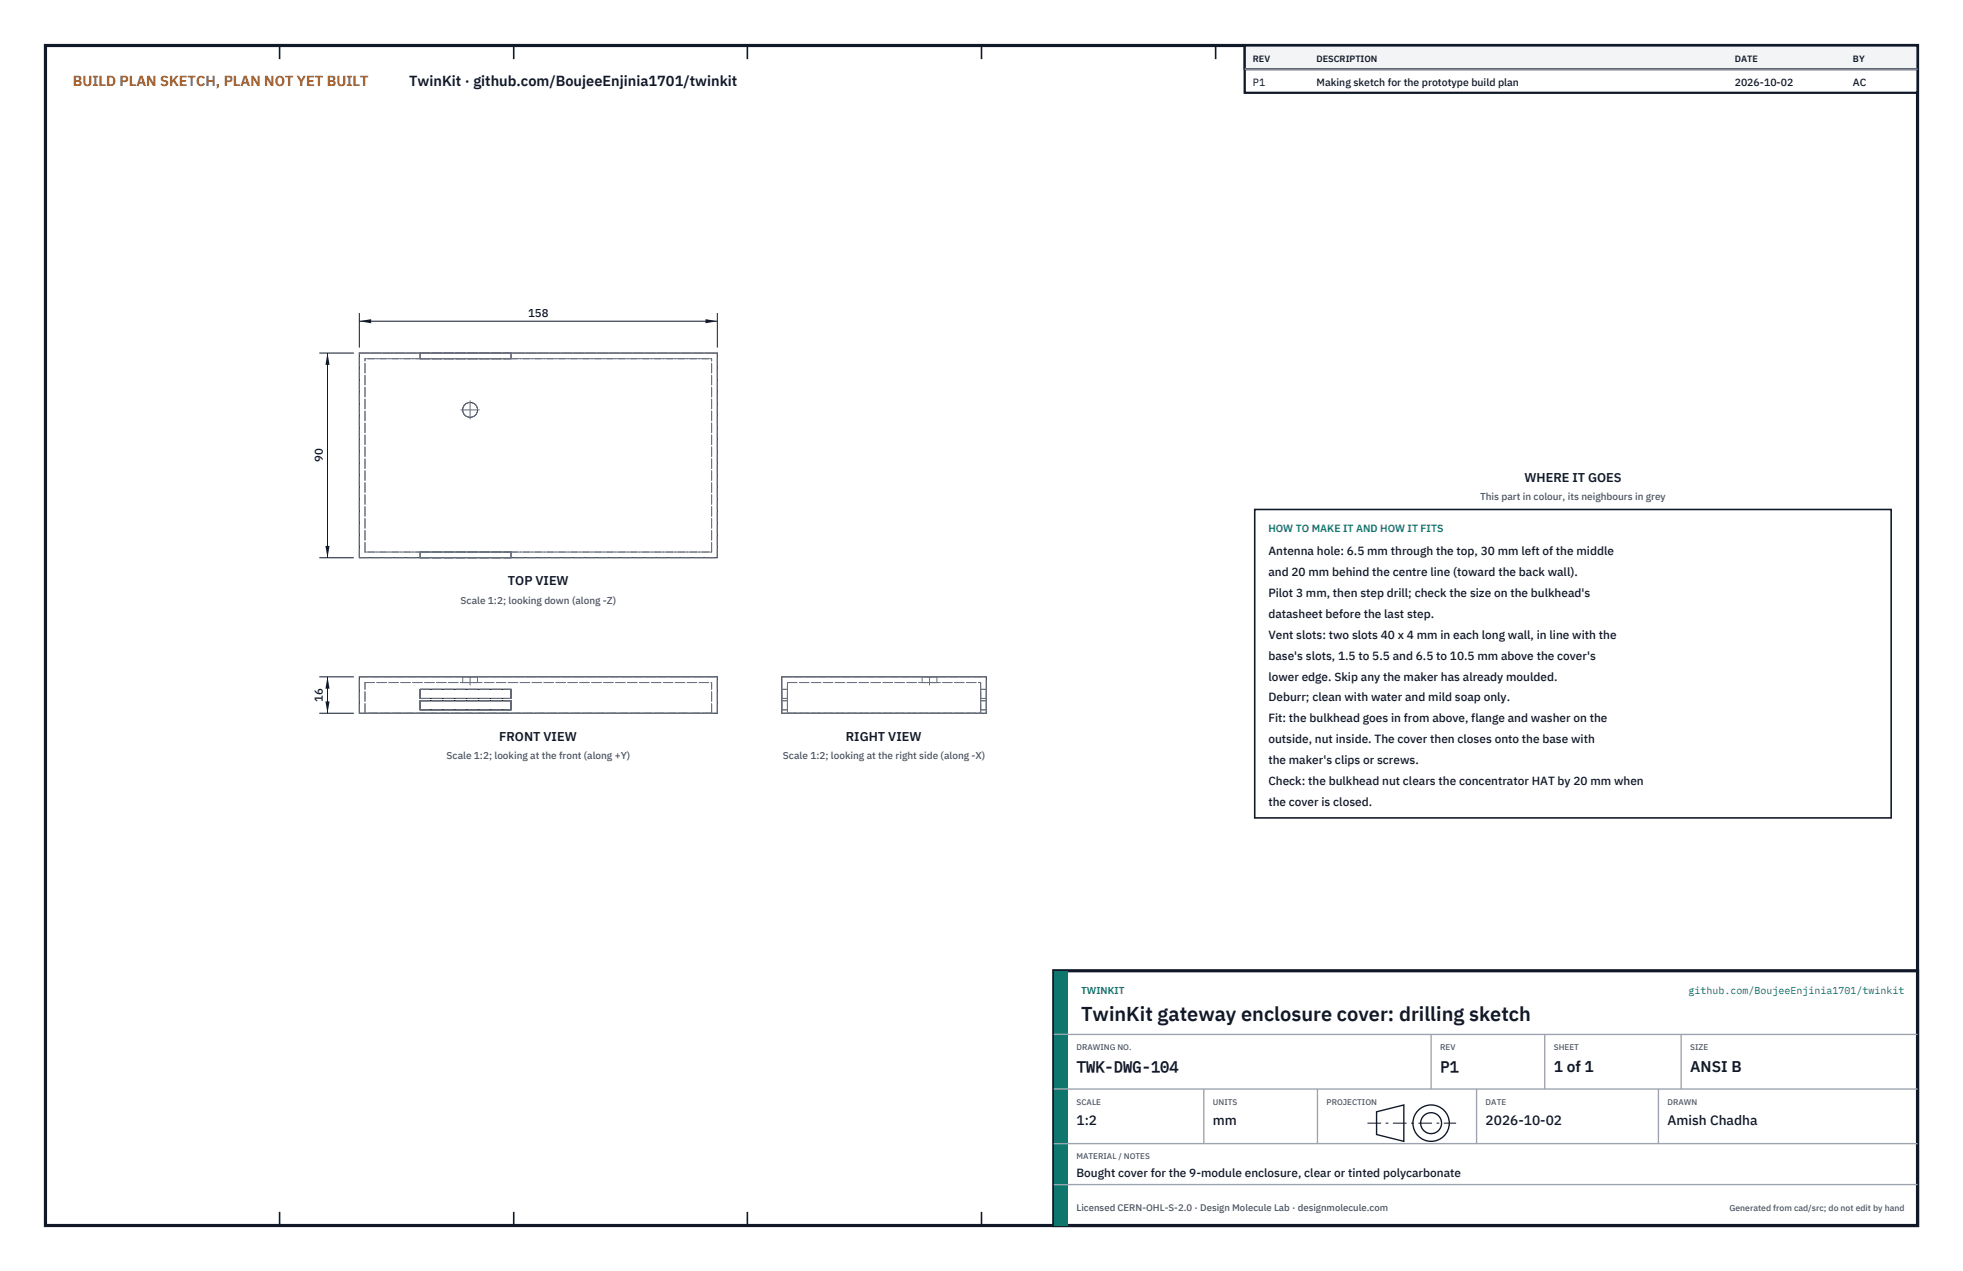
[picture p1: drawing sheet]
<svg xmlns="http://www.w3.org/2000/svg" width="432mm" height="279mm" viewBox="0 0 432 279" stroke-linecap="round" stroke-linejoin="round" font-family="sans-serif">
<defs><g id="words">
<text font-size="4.4" fill="#111827" x="237.8" y="224.4">TwinKit gateway enclosure cover: drilling sketch</text>
<g font-size="3.4" fill="#111827">
<text x="236.8" y="235.6">TWK-DWG-104</text>
<text x="316.8" y="235.6">P1</text>
<text x="341.8" y="235.6">1 of 1</text>
<text x="371.8" y="235.6">ANSI B</text>
</g>
<text font-size="3.2" fill="#b45309" x="16" y="19">BUILD PLAN SKETCH, PLAN NOT YET BUILT</text>
<text font-size="3.2" fill="#111827" x="90" y="19">TwinKit · github.com/BoujeeEnjinia1701/twinkit</text>
<g font-size="3" fill="#111827">
<text x="236.8" y="247.2">1:2</text>
<text x="266.8" y="247.2">mm</text>
<text x="326.8" y="247.2">2026-10-02</text>
<text x="366.8" y="247.2">Amish Chadha</text>
</g>
<g font-size="2.8" fill="#111827">
<text x="335.3" y="106">WHERE IT GOES</text>
<text x="111.7" y="128.7">TOP VIEW</text>
<text x="109.8" y="162.9">FRONT VIEW</text>
<text x="186.1" y="162.9">RIGHT VIEW</text>
</g>
<g font-size="2.6" fill="#111827">
<text x="279" y="122">Antenna hole: 6.5 mm through the top, 30 mm left of the middle</text>
<text x="279" y="126.6">and 20 mm behind the centre line (toward the back wall).</text>
<text x="279" y="131.2">Pilot 3 mm, then step drill; check the size on the bulkhead's</text>
<text x="279" y="135.8">datasheet before the last step.</text>
<text x="279" y="140.4">Vent slots: two slots 40 x 4 mm in each long wall, in line with the</text>
<text x="279" y="145">base's slots, 1.5 to 5.5 and 6.5 to 10.5 mm above the cover's</text>
<text x="279" y="149.6">lower edge. Skip any the maker has already moulded.</text>
<text x="279" y="154.2">Deburr; clean with water and mild soap only.</text>
<text x="279" y="158.8">Fit: the bulkhead goes in from above, flange and washer on the</text>
<text x="279" y="163.4">outside, nut inside. The cover then closes onto the base with</text>
<text x="279" y="168">the maker's clips or screws.</text>
<text x="279" y="172.6">Check: the bulkhead nut clears the concentrator HAT by 20 mm when</text>
<text x="279" y="177.2">the cover is closed.</text>
<text x="236.8" y="258.8">Bought cover for the 9-module enclosure, clear or tinted polycarbonate</text>
</g>
<g font-size="2.5" fill="#111827">
<text x="116.2" y="69.6">158</text>
<text x="71" y="101.6" transform="rotate(-90 71 101.6)">90</text>
<text x="71" y="154.3" transform="rotate(-90 71 154.3)">16</text>
</g>
<g font-size="2.3" fill="#111827">
<text x="275.6" y="18.8">P1</text>
<text x="289.6" y="18.8">Making sketch for the prototype build plan</text>
<text x="381.6" y="18.8">2026-10-02</text>
<text x="407.6" y="18.8">AC</text>
</g>
<text font-size="2.3" fill="#0f766e" x="279" y="117">HOW TO MAKE IT AND HOW IT FITS</text>
<g font-size="2.2" fill="#4b5563">
<text x="325.6" y="110">This part in colour, its neighbours in grey</text>
<text x="101.3" y="132.7">Scale 1:2; looking down (along -Z)</text>
<text x="98.2" y="166.9">Scale 1:2; looking at the front (along +Y)</text>
<text x="172.2" y="166.9">Scale 1:2; looking at the right side (along -X)</text>
</g>
<g font-size="2.2" fill="#0f766e">
<text x="237.8" y="218.4">TWINKIT</text>
<text x="371.4" y="218.4">github.com/BoujeeEnjinia1701/twinkit</text>
</g>
<text font-size="2.1" fill="#4b5563" x="236.8" y="266.2">Licensed CERN-OHL-S-2.0 · Design Molecule Lab · designmolecule.com</text>
<g font-size="2" fill="#111827">
<text x="275.6" y="13.6">REV</text>
<text x="289.6" y="13.6">DESCRIPTION</text>
<text x="381.6" y="13.6">DATE</text>
<text x="407.6" y="13.6">BY</text>
</g>
<text font-size="1.9" fill="#4b5563" x="380.4" y="266.2">Generated from cad/src; do not edit by hand</text>
<g font-size="1.8" fill="#4b5563">
<text x="236.8" y="230.8">DRAWING NO.</text>
<text x="316.8" y="230.8">REV</text>
<text x="341.8" y="230.8">SHEET</text>
<text x="371.8" y="230.8">SIZE</text>
<text x="236.8" y="242.8">SCALE</text>
<text x="266.8" y="242.8">UNITS</text>
<text x="291.8" y="242.8">PROJECTION</text>
<text x="326.8" y="242.8">DATE</text>
<text x="366.8" y="242.8">DRAWN</text>
<text x="236.8" y="254.8">MATERIAL / NOTES</text>
</g>
</g></defs>
<path d="M10 10h411.8v259.4h-411.8z" fill="none" stroke="#111827" stroke-width=".7" stroke-linecap="butt"/>
<g fill="none" stroke="#111827" stroke-width=".35">
<path d="M61.5 10v3M113 10v3M164.4 10v3M215.9 10v3M267.4 10v3M318.9 10v3M370.3 10v3M61.5 266.4v3M113 266.4v3M164.4 266.4v3M215.9 266.4v3M267.4 266.4v3"/>
<path d="M318.9 266.4v3M370.3 266.4v3"/>
</g>
<g fill="none" stroke="#111727" stroke-width=".22">
<path d="M79 77.6h78.8v45h-78.8zM79 148.8h78.8v8h-78.8zM92.4 154h20v2h-20zM92.4 151.5h20v2h-20zM172 148.8h45v8h-45z"/>
<circle cx="103.4" cy="90.1" r="1.64"/>
</g>
<g fill="none" stroke="#6a7180" stroke-width=".22" stroke-dasharray="2.1 .5">
<path d="M79 77.6h78.8M80.3 78.9h76.2M92.4 77.6h20M92.4 78.9v-1.3M92.4 78.9h20M112.4 78.9v-1.3M156.5 78.9h-76.2M79 122.6v-45M79 122.6h78.8M80.3 121.4v-42.5M80.3 121.4h76.2M92.4 122.6h20"/>
<path d="M92.4 122.6v-1.2M92.4 121.4h20M112.4 122.6v-1.2M156.5 121.4h-76.2M156.5 121.4v-42.5M157.8 122.6v-45M79 156.8v-8M79 148.8h78.8M79 156.8h78.8M80.3 150h76.2M80.3 156.8v-6.8M92.4 154h20"/>
<path d="M92.4 154v2M92.4 156h20M92.4 151.5h20M92.4 153.5h20M92.4 151.5v2M101.8 148.8h3.2M101.8 150h3.2M101.8 150v-1.2M105 148.8h-3.2M105 150v-1.2M105 150h-3.2M112.4 154v2"/>
<path d="M112.4 151.5v2M156.5 156.8h-76.2M156.5 156.8v-6.8M157.8 156.8v-8M172 156.8v-8M172 148.8h45M172 156.8h45M172 154v2M172 151.5v2M172 154h1.2M172 156h1.2M172 151.5h1.2"/>
<path d="M172 153.5h1.2M173.2 156.8h42.5M173.2 154v2M173.2 151.5v2M173.2 156.8v-6.8M173.2 150h42.5M202.8 148.8h1.7M202.8 150h1.7M202.8 150v-1.2M204.5 148.8h1.6M204.5 150h1.6M206.1 148.8h-3.3"/>
<path d="M206.1 150h-3.3M206.1 150v-1.2M215.7 154h1.3M215.7 156h1.3M215.7 154v2M215.7 151.5h1.3M215.7 153.5h1.3M215.7 151.5v2M215.7 156.8v-6.8M217 156.8v-8M217 154v2M217 151.5v2"/>
<circle cx="103.4" cy="90.1" r="1.64"/>
</g>
<path d="M101.4 90.1h4M103.4 92.1v-4M103.4 150.6v-1.8M204.5 150.6v-1.8" fill="none" stroke="#6a7180" stroke-width=".22" stroke-dasharray="4.2 .5 0 .5"/>
<path d="M79 68.8v7.6M79 70.6h78.8M157.8 68.8v7.6" fill="none" stroke="#111827" stroke-width=".22"/>
<path d="M79 70.6l2.6-.4v.9zM155.2 70.2v.9l2.6-.5z" fill="#111827"/>
<path d="M70.2 77.6h7.6M72 77.6v45M70.2 122.6h7.6" fill="none" stroke="#111827" stroke-width=".22"/>
<path d="M72 77.6l-.4 2.6h.9zM71.6 120h.9l-.5 2.6z" fill="#111827"/>
<path d="M70.2 148.8h7.6M70.2 156.8h7.6M72 148.8v8" fill="none" stroke="#111827" stroke-width=".22"/>
<path d="M72 148.8l-.4 2.6h.9zM71.6 154.2h.9l-.5 2.6z" fill="#111827"/>
<path d="M276 112h140v67.8h-140z" fill="#fff" stroke="#111827" stroke-width=".35"/>
<path d="M273.8 10h148v10.4h-148z" fill="#fff" stroke="#111827" stroke-width=".5"/>
<path d="M273.8 10h148v5.2h-148z" fill="#f3f4f6" stroke="#111827" stroke-width=".5"/>
<path d="M273.8 15.2h148" fill="none" stroke="#9ca3af" stroke-width=".3"/>
<path d="M231.8 213.4h190v56h-190z" fill="#fff" stroke="#111827" stroke-width=".7" stroke-linecap="butt"/>
<path d="M231.8 213.4h3v56h-3z" fill="#0f766e"/>
<path d="M231.8 227.4h190M231.8 239.4h190M264.8 239.4v12M289.8 239.4v12M314.8 227.4v12M324.8 239.4v12M339.8 227.4v12M364.8 239.4v12M369.8 227.4v12M231.8 251.4h190M231.8 260.4h190" fill="none" stroke="#9ca3af" stroke-width=".3"/>
<g fill="none" stroke="#111827" stroke-width=".3">
<path d="M302.8 244.4l6-1.5v8l-6-1.5z"/>
<circle cx="314.8" cy="246.9" r="4"/>
<circle cx="314.8" cy="246.9" r="2.3"/>
</g>
<path d="M300.8 246.9h19.5" fill="none" stroke="#111827" stroke-width=".22" stroke-dasharray="3 1 .6 1" stroke-linecap="butt"/>
<use href="#words"/>
</svg>
